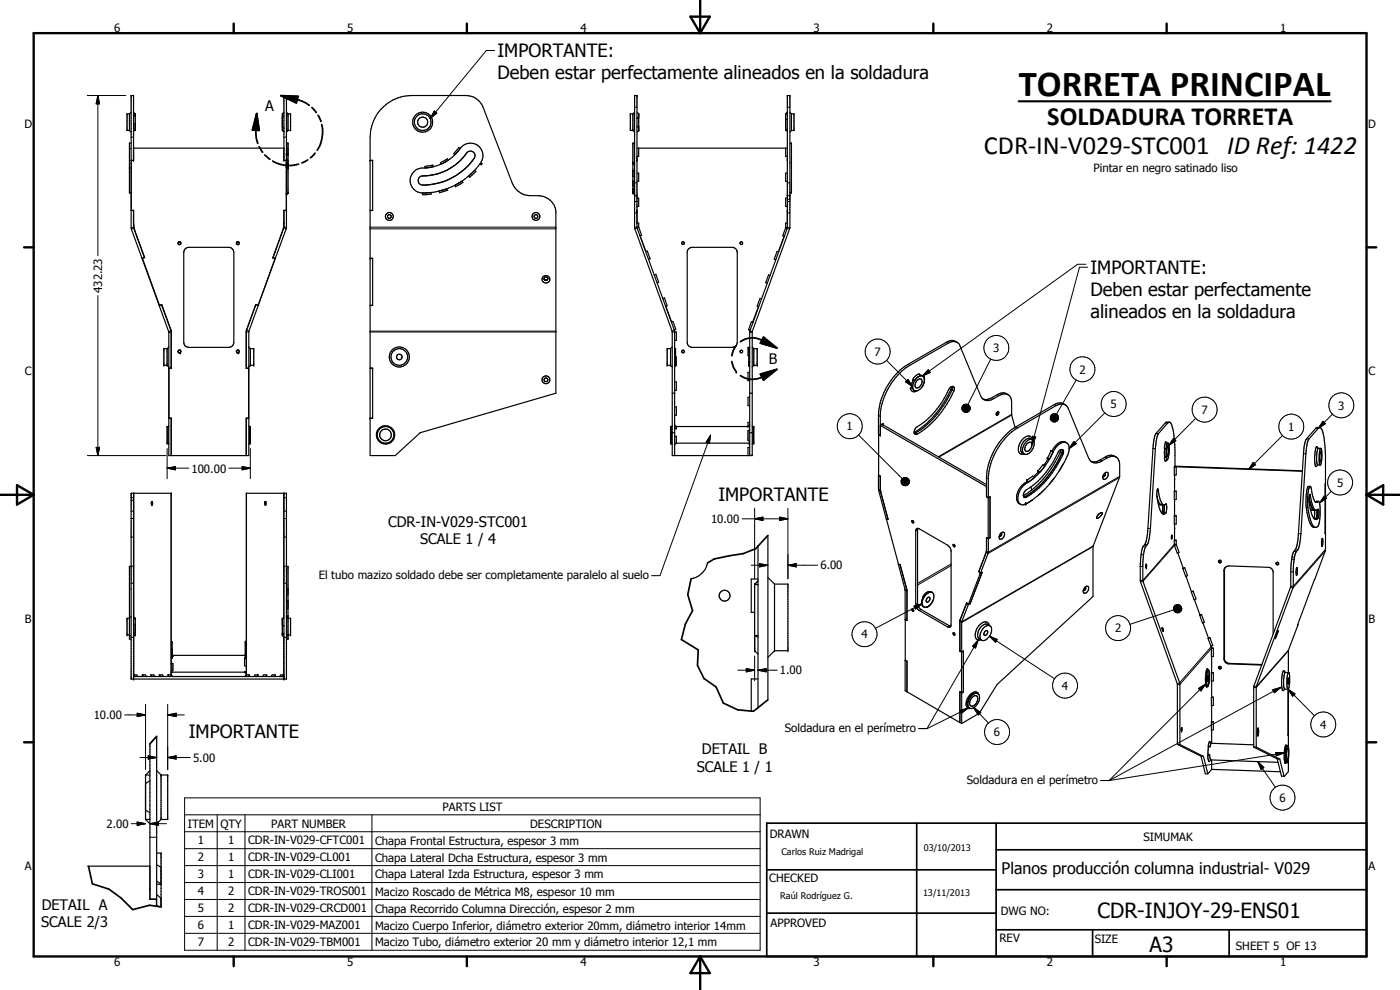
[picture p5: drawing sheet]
<svg xmlns="http://www.w3.org/2000/svg" width="420mm" height="297mm" viewBox="0 0 420 297" stroke-linecap="round" stroke-linejoin="round" font-family="sans-serif">
<defs><g id="words">
<text font-size="11" x="305.7" y="28.9">TORRETA PRINCIPAL</text>
<g font-size="7.9">
<text x="314.3" y="37.4">SOLDADURA TORRETA</text>
<text x="295.3" y="46.4">CDR-IN-V029-STC001 ID Ref: 1422</text>
</g>
<g font-size="6.3">
<text x="329.4" y="275.4">CDR-INJOY-29-ENS01</text>
<text x="345" y="285.6">A3</text>
</g>
<g font-size="5.5">
<text x="149.3" y="17.2">IMPORTANTE:</text>
<text x="149.3" y="23.8">Deben estar perfectamente alineados en la soldadura</text>
<text x="327.3" y="82.2">IMPORTANTE:</text>
<text x="327.3" y="88.8">Deben estar perfectamente</text>
<text x="327.3" y="95.4">alineados en la soldadura</text>
<text x="215.6" y="150.3">IMPORTANTE</text>
<text x="56.6" y="221.3">IMPORTANTE</text>
</g>
<text font-size="4.8" x="300.6" y="262.1">Planos producción columna industrial- V029</text>
<g font-size="4.4">
<text x="79.5" y="33.2">A</text>
<text x="230.7" y="109.2">B</text>
<text x="116.4" y="158">CDR-IN-V029-STC001</text>
<text x="126.1" y="163.2">SCALE 1 / 4</text>
<text x="210.6" y="226.4">DETAIL B</text>
<text x="209.1" y="231.6">SCALE 1 / 1</text>
<text x="12.5" y="273">DETAIL A</text>
<text x="12.3" y="278.2">SCALE 2/3</text>
</g>
<g font-size="3.4">
<text x="34.2" y="9.6">6</text>
<text x="104.2" y="9.6">5</text>
<text x="174.2" y="9.6">4</text>
<text x="244.2" y="9.6">3</text>
<text x="314.2" y="9.6">2</text>
<text x="384.2" y="9.6">1</text>
<text x="7.4" y="38.4">D</text>
<text x="410.6" y="38.4">D</text>
<text x="328.2" y="51.6">Pintar en negro satinado liso</text>
<text x="30.6" y="87.9" transform="rotate(-90 30.6 87.9)">432.23</text>
<text x="262.5" y="106.8">7</text>
<text x="298.1" y="105.7">3</text>
<text x="7.5" y="112.6">C</text>
<text x="323.9" y="112.1">2</text>
<text x="410.7" y="112.6">C</text>
<text x="333.3" y="122.5">5</text>
<text x="360.6" y="124.2">7</text>
<text x="401.6" y="122.9">3</text>
<text x="254.1" y="129.2">1</text>
<text x="386.6" y="129.3">1</text>
<text x="57.5" y="141.8">100.00</text>
<text x="401.3" y="146">5</text>
<text x="213.4" y="156.9">10.00</text>
<text x="95.7" y="173.7">El tubo mazizo soldado debe ser completamente paralelo al suelo</text>
<text x="246.2" y="170.9">6.00</text>
<text x="7.5" y="186.9">B</text>
<text x="258.5" y="191.6">4</text>
<text x="334.6" y="189.7">2</text>
<text x="410.7" y="186.9">B</text>
<text x="234" y="202.4">1.00</text>
<text x="318.7" y="207">4</text>
<text x="28.1" y="215.8">10.00</text>
<text x="235.5" y="219.7">Soldadura en el perímetro</text>
<text x="298.3" y="220.9">6</text>
<text x="396.2" y="218.6">4</text>
<text x="57.9" y="228.5">5.00</text>
<text x="290.2" y="235.2">Soldadura en el perímetro</text>
<text x="132.8" y="243.2">PARTS LIST</text>
<text x="384" y="240.6">6</text>
<text x="32" y="248.4">2.00</text>
<text x="56.4" y="248.3">ITEM</text>
<text x="66.2" y="248.3">QTY</text>
<text x="81.4" y="248.3">PART NUMBER</text>
<text x="159.1" y="248.3">DESCRIPTION</text>
<text x="231" y="251.4">DRAWN</text>
<text x="59.4" y="253.4">1</text>
<text x="68.4" y="253.4">1</text>
<text x="74.5" y="253.4">CDR-IN-V029-CFTC001</text>
<text x="112.6" y="253.4">Chapa Frontal Estructura, espesor 3 mm</text>
<text x="343.1" y="252.3">SIMUMAK</text>
<text x="7.4" y="261.1">A</text>
<text x="59.4" y="258.4">2</text>
<text x="59.4" y="263.5">3</text>
<text x="68.4" y="258.4">1</text>
<text x="68.4" y="263.5">1</text>
<text x="74.5" y="258.4">CDR-IN-V029-CL001</text>
<text x="74.5" y="263.5">CDR-IN-V029-CLI001</text>
<text x="112.6" y="258.5">Chapa Lateral Dcha Estructura, espesor 3 mm</text>
<text x="112.6" y="263.6">Chapa Lateral Izda Estructura, espesor 3 mm</text>
<text x="410.7" y="261.1">A</text>
<text x="59.4" y="268.6">4</text>
<text x="68.4" y="268.6">2</text>
<text x="74.5" y="268.6">CDR-IN-V029-TROS001</text>
<text x="112.6" y="268.7">Macizo Roscado de Métrica M8, espesor 10 mm</text>
<text x="230.9" y="264.5">CHECKED</text>
<text x="59.4" y="273.7">5</text>
<text x="68.4" y="273.7">2</text>
<text x="74.5" y="273.7">CDR-IN-V029-CRCD001</text>
<text x="112.6" y="273.8">Chapa Recorrido Columna Dirección, espesor 2 mm</text>
<text x="300.3" y="274.4">DWG NO:</text>
<text x="59.4" y="278.8">6</text>
<text x="68.4" y="278.8">1</text>
<text x="74.5" y="278.8">CDR-IN-V029-MAZ001</text>
<text x="112.6" y="278.9">Macizo Cuerpo Inferior, diámetro exterior 20mm, diámetro interior 14mm</text>
<text x="231.3" y="278.2">APPROVED</text>
<text x="59.4" y="283.8">7</text>
<text x="68.4" y="283.8">2</text>
<text x="74.5" y="283.8">CDR-IN-V029-TBM001</text>
<text x="112.6" y="284">Macizo Tubo, diámetro exterior 20 mm y diámetro interior 12,1 mm</text>
<text x="300" y="282.6">REV</text>
<text x="328.5" y="283">SIZE</text>
<text x="370.9" y="285.1">SHEET 5 OF 13</text>
<text x="34.2" y="289.9">6</text>
<text x="104.2" y="289.9">5</text>
<text x="174.2" y="289.9">4</text>
<text x="244.2" y="289.9">3</text>
<text x="314.2" y="289.9">2</text>
<text x="384.2" y="289.9">1</text>
</g>
<g font-size="2.7">
<text x="234.5" y="256.6">Carlos Ruiz Madrigal</text>
<text x="277.2" y="255.3">03/10/2013</text>
<text x="234.1" y="269.7">Raúl Rodríguez G.</text>
<text x="277" y="268.7">13/11/2013</text>
</g>
</g></defs>
<g fill="none" stroke="#000" stroke-width=".35">
<path d="M38.9 34.2v5M38.9 34.2h-.8v5h.8M38.9 39.2l.5 .5M39.4 33.7l-.5 .5M40.1 33.7l.5 .5v5h-.2M40.1 37.1h.5l-.5 .1M40.1 34.5l.5 .3h-.5M40.6 39l-.5 .4M84.7 34.2h.5M84.7 39.2h.5M84.7 34.2v5M84.7 38.1l.5 .3"/>
<path d="M84.7 39.2l.5 .5M85.2 33.7l-.5 .5M85.2 34.8l-.5 .3M86 33.7l.4 .5M86.4 34.2v5M86.4 34.2h.8v5h-.8M86.4 39.2l-.4 .5M114.5 32.6a12.7 12.7 0 0 1 9.1-3.9h16.3a5.6 5.6 0 0 1 5.1 3.5l8.7 22.7a6 6 0 0 0 5.6 3.8h2.2a5.3 5.3 0 0 1 5.3 4.6v54.7l-40.7 11.8-7.5 6.9h-7.5v-95.6a13 13 0 0 1 3.4-8.5zM189.9 34.2h-.7v5h.7M189.9 34.2v5M189.9 39.2l.5 .5M190.4 33.7l-.5 .5"/>
<path d="M191.2 33.7l.5 .5v5l-.5 .5M191.2 35.3l.5 .2h-.5M191.2 37.9h.5l-.5 .2M235.8 34.2v5h.5M235.8 38.7l.5 .4M236 39.2l.3 .2M236.3 35.7l-.5 .2M236.3 33.7l-.5 .5h.5M237.1 33.7l.4 .5M237.5 34.2h.8v5h-.8M237.5 34.2v5M237.5 39.2l-.4 .5"/>
<path d="M39.4 48.1h.7v-19.4h-.7v39.6l3.2 9.2M39.4 42.9h-.5v15h.5M40.1 44.4h45.1M85.9 48.1v15h-.7v5.3M86 48.1h-.8v-19.4h.8v39.5l-3.4 9.3M86 42.9h.4v15M86 57.9h.4M86 49.9l.4 .5h-.4M86 49.5l.4 .5M86 46.1l.4 .3h-.4M86 44.2l.4 .3M86 48.8l.4 .4h-.4"/>
<path d="M86 47.6l.4 .4M86.4 57.9l-.4 .5M111.1 48.1h.7v15.1h-.7M125.8 53.3l.5-.4a16.6 16.6 0 0 0 13.9-7.2 1.39 1.39 0 0 1 1.9 0 1.39 1.39 0 0 1 .2 1.8 18.5 18.5 0 0 1-16 7.9 1.39 1.39 0 0 1-.5-2.1zM126.8 57.9l2.6-.1v.5l-2.6 .1zM127.5 49.9l2.4-.4 .1 .5-2.5 .4zM131.8 57.3l2.4-.7 .2 .5-2.5 .7zM132.2 48.8l2.1-1.2 .3 .4-2.2 1.2zM136.5 55.6l2.1-1.2 .3 .3-2.2 1.3zM137.1 45.8a13.9 13.9 0 0 1-10.7 4.6 3.8 3.8 0 0 0-3.3 4 3.8 3.8 0 0 0 3.7 3.5M137.6 45.3l.5-.8-.4-.3-1.5 1.9 .3 .3M137.6 45.2a3.8 3.8 0 0 1 4.5-2.2 3.8 3.8 0 0 1 2.8 4.1l-.6 1.8"/>
<path d="M137.6 45.2l-.6 .7M138.6 54.4a21.7 21.7 0 0 1-11.8 3.5M139.5 46.7l-.7 .7M140.1 45.9l-.6 .8M140.6 52.8l1.8-1.7 .4 .3-1.8 1.8zM144.3 48.9l-2.2 2.6-3.5 2.9M144.3 48.9l.4 .2-.3 .3-.4-.2zM189.9 49.2l.5 .2M189.9 55.6l.5 .4M189.9 57.3l.5 .5M189.9 52.8l.5 .4M190.4 57.8h-.5l.5 .5"/>
<path d="M190.4 42.9h-.5v15l.5 .5M190.4 58.7h.8M190.4 48.9h-.5l.5 .2M190.4 54.4h-.5l.5 .3M190.4 56.6h-.5l.5 .5M190.4 51.1h-.5l.5 .3M191.2 44.4h45.1M191.2 51.9h.5v2.5h-.5M191.2 59.4h.5v2.5h-.5M191.7 44.4v2.5h-.5M235.8 44.4v2.5h.5M236.3 58.7h.8"/>
<path d="M236.3 51.9h-.5v2.5h.5M236.3 59.4h-.5v2.5h.5M237.1 42.9h.4v15h-.4M39.4 63.2h.7M39.4 63.1h.7v5.2M40.1 66.8l.4 2.6 2.9 7.9-.7 .2 5.2 14.1 .6-.2 2.9 7.8v11.3h-.7v15M40.1 68.3l.1 .2M40.1 68.3h.1M40.1 66.9h.1M40.2 68.5l3.1 8.8M40.3 68.5h-.1M41.1 70.9h-.1"/>
<path d="M42.6 77.5l8.1 22.2v37h24v-37.2l2.8-7.8M42.7 75.6h.1M43.3 77.3h.1M43.3 77.3l-.7 .2M55.6 74.7l1.1-.5h12l.8 .3 .4 .4 .3 .8v27a1.52 1.52 0 0 1-1.5 1.5h-12a1.45 1.45 0 0 1-1.6-1.5v-27zM81.9 77.3l.7 .2M82.6 77.5l-5.1 14.2M84.3 70.7h.1M85 68.4h.2M85.1 68.2l-3.2 9.1M85.1 68.2h.1M85.2 68.4l-3.3 8.9"/>
<path d="M85.2 63.2h.8M85.2 66.8l-.1 1.4M111.1 63.1h.7M111.1 77.5h.7v14.2h-.7M191.2 68.2v-39.5h-.8v39.7l11.3 31.2v37.1h24.1v-37.2l11.3-31.2v-39.6h-.8v39.8M191.2 66.9h.5v1.3h-.5M191.2 68.2v.2M191.2 68.4l11.3 31M191.2 68.4l.5-.2 .9 2.4-.5 .1 1.7 4.7 .5-.1 .8 2.3-.5 .2M191.3 68.2v.2M206.7 74.7l1-.5h12a1.6 1.6 0 0 1 1.6 1.5v27a1.52 1.52 0 0 1-1.6 1.5h-12l-.8-.2-.6-.7-.1-27.6zM233.7 75.6l-.5-.2-.8 2.4 .4 .1"/>
<path d="M235.3 70.9l-1.7 4.7M236.2 68.3l-.1 .2M236.3 68.5l-11.3 31M236.3 68.5l-.5-.1-.9 2.3 .5 .2M236.3 66.9h-.5v1.4h.5M48.5 91.4l2.9 8.1M48.5 91.4h.1M48.5 91.4l-.7 .3M48.8 92h-.1M50.5 96.7h-.1M51.3 99.1h.1M74 99.1l-.1 .5"/>
<path d="M74 98.9h.1M74.9 96.6h.1M76.6 91.9h.1M76.8 91.4h.1M76.8 91.4l.7 .3M76.8 91.4l-2.9 7.8v11.3h.7M76.8 91.4l.7 .2M111.1 91.6h.7M163.5 84l.1 .1M164.2 84a.54 .54 0 0 0 0-.8 .54 .54 0 0 0-.8 .1 .54 .54 0 0 0 .2 .8M164.2 84l-.6 .1M196.4 82.5l.4-.2 .9 2.4-.5 .1"/>
<path d="M198.9 89.5l.5-.1 .8 2.3-.4 .2M199.8 91.9l1.7 4.7M201.5 96.6l.5-.2 .8 2.4-.4 .1 .1 37.8M202.5 99.6h.5v2.5h-.5M226 96.7l-.5-.1-.8 2.3 .4 .2-.1 37.6M227.6 92l-1.7 4.7M228.5 89.7l-.4-.2-.9 2.4 .5 .1M231.1 82.6l-.4-.1-.9 2.3 .5 .2M50.2 104.6v5M50.2 104.6h-1v5h1M50.2 109.6l.5 .5M50.7 110.4h.7"/>
<path d="M50.7 104.1l-.5 .5M73.9 110.4h.8M74.7 104.1l.4 .5M75.1 104.6v5M75.1 104.6h1v5h-1M75.1 109.6l-.4 .5M111.1 110.4h.7v15.1h-.7M111.1 110.5h.7M201.2 104.6h-1v5h1M201.2 104.6v5M201.2 109.6l.5 .5M201.7 118h.8"/>
<path d="M201.7 104.1l-.5 .5M202.5 104.4l.2 .2v5M202.5 114.6h.5v2.5h-.5M202.7 107.1h.3v2.5h-.3M202.7 109.6l-.2 .3M225 104.2h-.5v2.5h.2M225 118h.8M225 104.6h-.3l.3-.2-.3 .2v5l.3 .3M225 108.5h-.3l.3 .1M225 111.7h-.5v2.5h.5M225 119.2h-.5v2.5h.5M225.8 104.1l.4 .5"/>
<path d="M226.2 104.6h1v5h-1M226.2 104.6v5M226.2 109.6l-.4 .5M273.2 116.5a1.09 1.09 0 0 0 .6 .9 1.09 1.09 0 0 0 1.2-.1M273.6 116.2l.3 .2M273.6 116.2l-.4 .3M273.9 113.9l.6 .3M273.9 113.9l.2 .1M273.9 116.4l-.7 .1M273.9 116.4l.1 .2M274 116.6l.4 .6M274.1 114l-.5 1.3v.9"/>
<path d="M274.1 114l.4 .2M274.4 117.2l.2 .1M274.6 117.3h.3M274.6 114l-.1 .2M275.5 113.9a.7 .7 0 0 1 .9-.2 .7 .7 0 0 1 .3 .9 1.63 1.63 0 0 1-1.8 1.7 1.8 1.8 0 0 1 .6-2.4zM275.9 112.9a3.7 3.7 0 0 0-1.9 3.7M275.9 112.9l-1 .8M276 112.6l.9 .3M276.1 112.8a1.01 1.01 0 0 1 1.3 1.2M276.1 112.8l-.2 .1M276.1 112.8l-.3-.7-1 .7-.9 1.1M276.6 112.6l.1 .1"/>
<path d="M276.8 115.9a2.22 2.22 0 0 1-2.4 1.3M276.9 115.8l-.2 .3M277.3 112.9l.1 1.3M277.3 112.9l.1 .8M277.3 112.9l-.2 .2M277.4 114.2l-.6 1.7M277.4 114.2l-.2 1M285.5 116h.6a.94 .94 0 0 1 .1 1.3 26.7 26.7 0 0 1-11.3 13.1l-.5-.4M285.5 116l-.6 .5a26.4 26.4 0 0 1-10.2 12l-.3 1.3M285.5 116a26.9 26.9 0 0 1-11.1 13.8M285.8 116l-.1 1.1a32.9 32.9 0 0 1-6.5 9.4 17.2 17.2 0 0 1-4.8 3.5M287.3 102.7a2.58 2.58 0 0 0-3.3 0l-11.5 6.6a19.4 19.4 0 0 0-8.9 15.3v22.2l2.4 8.9"/>
<path d="M287.3 102.7l-1.3-.2-1.1 .3-11.9 6.8a19.7 19.7 0 0 0-8.8 14.6v6.4l-.6-.3M287.3 102.7l.7 .8 6.3 15.2a2.49 2.49 0 0 0 4 .9l1.5-.9a2.29 2.29 0 0 1 2.6-.3 2.29 2.29 0 0 1 1.2 2.3v3.8l1 3.7M302.5 118.4a2.6 2.6 0 0 0-3.2 0l-2.8 1.4-1.5-.1M50.4 128h-.2v5h.2M50.4 128v5M50.4 133l.3 .2M50.7 125.5h.7v11.2M50.7 127.8l-.3 .2M74.7 125.5h-.8v11.2M74.7 127.8l.2 .2M74.9 128h.2v5h-.2M74.9 128v5"/>
<path d="M74.9 133l-.2 .2M201.5 128h-.3v5h.3M201.5 128v5M201.5 133l.2 .2M201.7 129.8h.8M201.7 127.8l-.2 .2M202.5 122.1h.5v2.5h-.5M202.5 128.3l.5 .4M202.5 128.7h.5M202.5 130.9h.5M202.5 127.5l.5 .5M203 133h22"/>
<path d="M203 128h22M203 128v.7M203 130.9v2.1M203 130.9l-.5 .1M203 133l-.5 .5M224.5 133l.5 .4M225 129.8h.8M225 136.6h.8M225 126.7h-.5v1.3l.5-.5M225 128.9l-.5 .3v3l.5 .3M225 134.2h-.5v2.5M225.8 127.8l.2 .2"/>
<path d="M226 128h.2v5h-.2M226 128v5M226 133l-.2 .2M264.7 127.3l-.5 .3 31.9 18.4M264.7 127.3l31.4 18.1M264.7 127.3l.4-.2v.4zM274.4 129.8v.2M299.6 123.6a.7 .7 0 0 1-.6 .9M299.6 123.6a.58 .58 0 0 1 0 .6 .58 .58 0 0 1-.6 .3M299.6 123.6a.67 .67 0 0 0-.6 .9M299.6 123.6l-.5 .9M308 132.5a1.33 1.33 0 0 1 2.2-.2 3.2 3.2 0 0 1-2.6 4 2.06 2.06 0 0 1-.1-3.2z"/>
<path d="M308.3 133.1a.81 .81 0 0 1 1.2-.3 .81 .81 0 0 1 .1 1.2 1.39 1.39 0 0 1-1.9 1.2l-.1-.8zM309.8 131.9a1.43 1.43 0 0 0-1.2-1.1 1.43 1.43 0 0 0-1.4 .7 3.8 3.8 0 0 0-1.2 4.4l.6 .4 .7-.1M309.9 131.9a1.88 1.88 0 0 0-3 1 2.39 2.39 0 0 0 0 3l.5 .3M314.3 137.5l.6 .3M314.3 137.5l.3 .1M314.6 137.6l-1.4 2.1M314.6 137.6l.3 .2M315.4 135.3l.6 .3M315.4 135.3l.3 .1M315.4 135.3l-1.1 2.2M315.7 135.4l.3 .2M316 135.6a3.9 3.9 0 0 1 3.9-2.8 2.46 2.46 0 0 1 .8 3l-.3 .8"/>
<path d="M316 135.6l-1.1 2.3-1.5 2.2M316 135.6l-1.1 2.2M318.3 134.9a16.1 16.1 0 0 1-3.3 6.4 24.8 24.8 0 0 1-7.9 7.4M318.3 134.9l-.6 .5a26.2 26.2 0 0 1-8.3 10.6M318.3 134.9h.5l.4 .4a15.4 15.4 0 0 1-3.3 6.5 22.7 22.7 0 0 1-8.2 7.5l-.5-.2M318.7 134.9l.1 .5M318.8 135.8a26.2 26.2 0 0 1-11.6 13.3M318.8 135.6v.2M318.8 135.4v.4M318.8 135.4v.2M319.1 139.2l-.8 1.4M319.7 121.5a2.83 2.83 0 0 0-3.3-.1l-11.5 6.7a19.4 19.4 0 0 0-8.8 15.3v5.7l.5 .3"/>
<path d="M319.7 121.5l-1.2-.3-1.6 .5-11.4 6.7a19.6 19.6 0 0 0-8.9 14.6v22.7l-2.4 6.3M319.7 121.5l.9 1 6.1 15a2.49 2.49 0 0 0 4 .8l1.5-.9a2.3 2.3 0 0 1 2.6-.3 2.3 2.3 0 0 1 1.2 2.3l-.1 3.9-7.9 20.6v15.1l-28.8 26.4-5.3 8.6-5.3 3.1M320.1 132.8a2.06 2.06 0 0 0-2.8 .4l-1.6 2.2M320.4 136.6l-2.1 4M320.4 136.6l-.2 .3M335 137.2a2.58 2.58 0 0 0-3.3-.1l-2.4 1.3-.8 .2-1.1-.2M349.5 137.4l.3 1M349.5 134.6l.5 .1M349.5 134.6v.1M349.5 134.7v2.4M349.5 134.7h.5M349.9 138.3l-.1 .1"/>
<path d="M350 137.1l-.5 .3M350 134.7l.1 2.7M350 137.1l.2 .8M350 137.1l-.5-.1v.4M350.1 134.1l.2-1.1-.5-.5-.3 2.1M350.1 137.5l.2 .4M350.2 137.9h.2M350.3 137.9h.1M350.3 132.9h.2M350.3 136.9h.1M350.4 137.9l-.5 .4M350.4 133.9l-.3 1.6 .2 1.4"/>
<path d="M350.4 133.9h.1M350.4 133l-.4 1.7M350.5 133.9l.2 1.4-.4 1.6M350.5 132.9l.3 1.6M350.5 132.9l-.1 .1M350.8 135.9l-.4 2M350.8 135.4v1M350.8 134.4v.4M350.8 135v.6M350.8 134.7v.5M350.9 126.7l-.4 .2-2.9 3.2-.4 1.2-.5 3.3-1.7 26.7a5.6 5.6 0 0 1-1.4 3.2l-.6 4.4v5.4l11 30.6 .1 18.5M350.9 126.7h-1l-3 3.4a11.1 11.1 0 0 0-.9 4.5l-1.5 24.5a7.8 7.8 0 0 1-1.7 5.3l-.5 3.4v6.8l11 30.6v18.2"/>
<path d="M350.9 126.7a5.1 5.1 0 0 1 1.4 4l.3 2.8v6.4M395.4 139.4v.1M395.4 139.5h.8M395.7 134.5l-.5-.5a9.4 9.4 0 0 0-.5 5.7l.3 .3 .5-.5M396.1 128.3a3.3 3.3 0 0 1 1.2 2.8l.5 5.6v28.4l-8.4 22.5 .1-.1M396.1 128.3l-3.3 3.4-.6 1.6-2.1 29.6a4.7 4.7 0 0 1-1.3 3.1l-.6 3.5-.1 6.6-11.1 29.9v18.2M396.1 128.3l-1.1 .1-2.9 3.3-.7 2-2 29.2a5.4 5.4 0 0 1-1.3 3l-.7 4.1v6l-11.1 29.8-.1 18.4M396.3 135.6l.2 .3 .1 1.3-.4 1.4-.2-1.4zM396.3 135.6h.1M396.4 134.5l-.5 2.3v1.8l.3 .9M396.4 134.5h-.8l-.3 1-.2 2.5 .3 1.4M396.4 134.5a7.9 7.9 0 0 1-.2 5"/>
<path d="M40.1 148v55.8M45.5 150.5l.3 .3v.7l-.3 .1M45.5 150.5v1.1M79.7 150.5v1.1M79.7 150.5l-.3 .3 .3 .8M79.7 150.5h.1M85.2 148v55.8M264.2 142.9l-.6-.3 .6 .3v4.4l2.3 8.4M264.2 146.5l2.3 9.3M266 155.7h.5M266 155.7l3.7 13.6M266 155.7h.1"/>
<path d="M266.5 155.7h.1M273.7 156.2l.3 .1 .2 .5h-.4zM275 158.7l.3-.2 .6 .2 8.5 4.9a2.3 2.3 0 0 1 1 1.8v22.1a.66 .66 0 0 1-.3 .6 .66 .66 0 0 1-.7 0l-8.7-5.1-.8-1.1-.1-22.6zM275.5 158.5l-.1 23.1 .8 1.2 9.1 5.1M296.1 149l.5 .4M296.6 149.4h.1M296.6 149.4l.5-.4v12.3M300.4 160a.57 .57 0 0 1 .1 .7 .57 .57 0 0 1-.6 .3l.6-.5v-.5M307.1 148.7l.1 .4M308.1 151.1l-.3 .2M308.2 144.1l1.7-1.3 .4 .6-1.7 1.3M308.2 144.1l.4 .6"/>
<path d="M308.2 144.1l.1 .4M308.3 144.5a5.1 5.1 0 0 0-2.8 6.2l.7 .6M308.3 144.5l.3 .2M308.7 144.6a5.1 5.1 0 0 0-2.9 6.4l1 .5 1.3-.4M309.4 146.1l.2 .9M309.4 146l-.6 .5a2.44 2.44 0 0 0-1.7 2.2M309.9 150l-1.8 1.1M311.5 141.3l1.5-1.9 .6 .5-1.3 1.5M311.5 141.3l.5 .5-.4-.2M311.5 141.3l.1 .3M311.6 141.6l-1.5 1.5M313 140.5l-1.9 2.2-1.8 1.5"/>
<path d="M313.3 147.1l-2.8 2.4-2.4 1.6M315.8 144.3l-3.7 3.9M316.4 143.4l-1.5 1.9M318.3 140.6l-1.9 2.8M318.3 140.6l-.5 .8M329.5 154.6l.1-.2a.7 .7 0 0 1 1.2-.3l-.6 .8a.83 .83 0 0 1-1.1 .5zM329.8 154.2l-.3 .4M331 142.9v.1M331.4 142.1a.62 .62 0 0 1 .6-.4 .62 .62 0 0 1 .6 .4 1.21 1.21 0 0 1-.3 1.3 1.21 1.21 0 0 1-1.3 .2v-.8zM331.6 142a.6 .6 0 0 1 0 .7 .6 .6 0 0 1-.6 .3l.5-.3zM347.2 148.8v.3a8.3 8.3 0 0 0 1.8 5.1 .96 .96 0 0 0 1.1-1.2l-.1-1.8M347.5 146.7h-.1a4.8 4.8 0 0 0 .9 4.7l.3 .1"/>
<path d="M347.5 146.7v.1M347.5 146.8l.1 .3a7.3 7.3 0 0 0 1.5 4.3l.1 .1M347.6 151.2l1 .3M348.9 151.5v1.5l-.3 .9M349.2 153.8l-.3 .3M349.2 153.8h.1M349.4 151.5l-.2 2.3M349.9 151.2l-.3 .3h-1M349.9 151.2h.1M352.5 142.6v4.8M352.5 149.9v4.8M352.5 157.3v4.8"/>
<path d="M352.5 140l.1-.1 38.3 1.4M352.5 140l38.4 1.4M352.5 147.4h.5M352.5 147.4l-.1 .1M352.5 140l.5 .1M352.5 140l-.1 .1M352.5 154.7h.5M352.5 154.7l-.1 .2M353 140.1v2.4l-.6 .1v-2.5M353 147.4v2.5h-.6v-2.4M353 154.7v2.5l-.6 .1v-2.4M353 147.4l-.6 .1"/>
<path d="M353 140.1h-.6M353 154.7l-.6 .2M392.9 149.3a5.1 5.1 0 0 0 1.5 3.8h.1M393.2 145.9a1.02 1.02 0 0 0-1 1.3l-.2 4.4 .7 3.9a3.2 3.2 0 0 0 1.6 2.7 1.54 1.54 0 0 0 1.7-1.9l.2-1.7-.2-3.6-.3-.6h-.6l-.3 .3M393.2 145.9l-.1 .1a16 16 0 0 0 .4 10.7l.5 1 .8 .5M393.2 145.9l.4 .8a8.5 8.5 0 0 0 1.2 4M393.3 152.8l.3 .3h.9M394.5 153.1l.5 .1M394.5 153.1v2l-.2 .4M394.7 153.1h-.2M394.7 153a10.2 10.2 0 0 1-1.6-4.7 10.7 10.7 0 0 0 1.2 7.2l.4 .3M394.7 153l.3 .1"/>
<path d="M395.2 153.1h-.2M395.2 153.1l.5-.3 .1 1.5a1.1 1.1 0 0 1-1.1 1.5M395.3 153.1l-.1 2.2-.5 .5M395.6 150.4l-.3 .3h-.5M397.8 145.1l-.1 14.9 .1-.1M397.8 159.8l-.1 .1M39.4 169.9h-.5v21.9h.5M86 169.9h.4v21.9h-.4M86 176.7h.4l-.4 .5M86.4 178.4l-.4 .3M212.3 168.9a6 6 0 0 1-4.8 4.7M227.5 163.9v48.4"/>
<path d="M227.5 174.3l-1 1v19.9l1 1.1M227.5 174.4l-1 1h1M227.5 173.7h-2v10h1M230.5 160.7v49.3M230.5 173.3l1.9 2M232.4 175.3h4.1v19.9h-4.1M232.4 175.3v19.9M269.6 169.3l2 7.7v30.3l.6 .3M269.6 169.3l.5 .1M269.7 169.3l.5 .1 2 7.6v9.1l-.5-.3M269.7 169.3h-.1M270.1 169.4l2.1 8"/>
<path d="M270.1 169.4h.1M277 179.3a1.95 1.95 0 0 0 .2 2.8M277.4 179a2.36 2.36 0 0 0-.1 3.1M277.6 178.7a1.55 1.55 0 0 1 2.4-.7 3.2 3.2 0 0 1-1.5 4M277.8 178l.8-.5 .2 .3-1 .7-.6 .9-.3-.2zM278.2 179.5l.5-.3 .4 .3-.1 .5-.8 .7-.3-.2zM278.7 177.6l1 .1M279.5 177.6l.3 .2M286 163.4a.33 .33 0 0 1 .5 .2 .33 .33 0 0 1-.2 .4zM293.7 171.5l.5 .5-3.6 9.4M293.8 171.4l-.1 .1M294.2 172l.6-.3-3.6 9.4"/>
<path d="M294.7 171.7l-3.6 9.4M296.1 161.3l.5 .3 .5-.3M296.1 161.3v4.3l-2.3 5.9 .4 .5M296.1 164.8l-.2 1-2.2 5.7M296.1 161.3h.1M297.1 161.3h.1M300.3 160.1l.9-.4a1.29 1.29 0 0 1 .1 1.4 1.29 1.29 0 0 1-1.3 .6 1.48 1.48 0 0 1 .3-1.6zM325.1 177.1l.1 .1M325.7 176.2a.57 .57 0 0 1 .1 .6 .57 .57 0 0 1-.6 .4M325.7 176.2a.73 .73 0 0 1-.5 1M325.7 176.1l.7-.2a1.18 1.18 0 0 1 .1 1.4 1.18 1.18 0 0 1-1.3 .5v-.8zM343.9 170.1v.2"/>
<path d="M343.9 169.6v.2M344 169.3h.1M344 169.3v1.1zM351.6 161.7h.1M351.6 160.7v1M351.6 161.2v.2M351.7 160.6h.1M351.7 160.6l-.1 .2M351.7 160.6l-.1 1.1M352.4 162.2v1.2l.6-.1M352.5 162.1h.5M352.5 162.1l-.1 .1"/>
<path d="M352.6 163.4l.1 .1M353 163.4l.9 2.3-.6 .3-.8-2.4M353 163.4l-.5 .2M353 162.1l-.6 .1M353 162.1v1.2M353.5 165.9l1.6 4.6M355.1 170.5l-.1 .1M355.5 170.3l.9 2.4-.6 .3-.8-2.4M355.5 170.3l-.5 .3M355.5 170.3l-.4 .2M355.9 172.9l1.7 4.6M357.6 177.5l-.1 .1"/>
<path d="M358.1 177.4l.8 2.3-.6 .3-.8-2.4M358.1 177.4l-.6 .2M358.1 177.4l-.5 .1M358.5 179.9l1.6 4.6M365.9 168.1l.1 .6h.5M365.9 168.1l-.2 .2 .1 .4 .3 .2 .3-.2M365.9 168.1l.5 .2v.4M367.5 170.6l.1 27.5 .5 .7 .9 .3 9.7 .3M367.6 170.4l.6-.5 .6-.1 11.8 .4 1.1 .5 .4 .7v18.8M367.7 170.2l-.4 1 .1 27 .4 .6 .7 .4 10.2 .4M383.1 168.8v.4l.6 .1M389.1 170.3l.3 .6-.3 1.7-.2-.7z"/>
<path d="M396.8 161.5l.2 1-.2 1.4-.2-1.5zM396.8 163.8v.1M39.4 185l-.5 .5h-.8v5h.8l.5 .5M40.1 185l.5 .5v5h-.5M40.1 185.2l.5 .4h-.5M40.1 187.2l.5 .2M40.5 190.5l-.4 .5M40.6 189.7l-.5 .3M51.4 192.5h.2v5h-.2M51.4 194.6l.2 .1M51.4 199.1h.5v2.1l-.5 .4M51.6 196.9l-.2 .2"/>
<path d="M51.6 196.8l.3 .2M51.6 197h.3M51.6 196.4l.3 .2M51.9 196.6h21.7M51.9 196.6v.4M73.6 197.3l-.2 .1v2.4l.5 .1M73.6 196.5l-.2 .1M73.9 192.3l-.3 .2v5l.3 .3M85 185.5h-.3v5l.5 .5M85.2 185.3l-.5 .5M85.2 187.7l-.5 .1h.5M85.2 190h-.5l.5 .4"/>
<path d="M86 185l.4 .5h.8v5h-.8l-.4 .5M86 184.8h.4l-.4 .2M86 180.3h.4l-.4 .3M86.4 182.5l-.4 .2M227.5 190.7h-1l1 .5M232.4 195.2l-1.9 2.1M271.6 198.1l.6 .3M271.6 198.1h.1M271.6 185.8l.6 .3M271.7 198.1l.5 .3v9.2M273.7 182.8h.3l.2 .6-.4-.1zM273.7 182.8h.1"/>
<path d="M277 181.9l.3 .2M277.3 182.1l.8 .1M278 182.2h-.2M278.2 182.1l-.2 .1M278.3 182.1l-.3 .1M278.5 182l-.3 .1M278.5 182l-.4 .2M278.5 182l-.2 .1M279.7 180.8l-.9 1M279.9 180.3l-.2 .4M286.1 189.9h.3l.1 .6-.4-.2zM288.1 195.3l.5 .3"/>
<path d="M288.1 186.1v9.2M288.1 195.3h.1M288.1 186.1h.1M288.6 195.6h.1M288.6 195.6v12.3M288.6 195.6l.5-.3v12.3l-.5 .3M290.6 181.4l-.5-.5-2 5.5M290.6 181.4l-2 5.2v9M290.6 181.4l-.5-.5-2 5.2M291.1 181.1h.1M291.1 181.1l-.5 .3M291.2 181.1l-.6 .3"/>
<path d="M295.2 188.4a1.36 1.36 0 0 1 2.3-.2 3.2 3.2 0 0 1-2.7 4 1.5 1.5 0 0 1-.6-2.2zM295.7 189.4a.5 .5 0 0 1 .8 0 .5 .5 0 0 1-.3 .8 .49 .49 0 0 1-.6 .5 .49 .49 0 0 1-.3-.8zM296.9 187.6a1.35 1.35 0 0 0-1-1 1.35 1.35 0 0 0-1.4 .5 3.6 3.6 0 0 0-1.4 4.7l.7 .3 .6-.2M297.1 187.7l-.7-.3a2.69 2.69 0 0 0-3 2.6l.2 1.4 1 .7M348.8 188.4l.2 1M348.8 188.3h.1M348.8 188.3l.4 1.1-.3-.4zM360.1 184.5v.1M360.6 184.4l.8 2.3-.5 .2-.8-2.3M360.6 184.4l-.5 .2M360.6 184.4l-.5 .1M361 186.9l1.7 4.6"/>
<path d="M362.7 191.5l-.1 .1M363.1 191.3l.9 2.4-.6 .2-.8-2.3M363.1 191.3l-.5 .3M363.1 191.3l-.4 .2M363.5 193.9l.1 .6M363.6 197v4.8M363.6 194.5h.5M363.6 194.5l-.1 .1M364.1 194.5v2.5h-.6v-2.4M364.1 194.5l-.6 .1M365.9 200l.1 .5h.5M365.9 199.9l.4 .1 .1 .5"/>
<path d="M365.9 199.9l-.2 .3 .1 .4 .4 .1 .2-.2M383.6 189.2l-.9 2.2zM389.5 187.5h.1M389.5 187.5l-2.8 7.7v6.6M40.1 203h45.1M40.1 202.5l.5 .5M40.2 202.5h.8l.5 .5M40.2 202.5l.4 .5M40.2 202.5v.1M42.7 202.5h.9l.4 .5M42.7 202.5l.5 .5M42.7 202.5v.5"/>
<path d="M45.3 202.5h.8l.5 .5M45.3 202.5l.5 .5M45.3 202.5v.5M47.8 202.5h.9l.5 .5M47.8 202.5l.5 .5M47.8 202.5v.5M50.4 202.5v.5M50.4 202.5h.9l.4 .5M50.4 202.5l.5 .5M51.4 202.6v-54.6h-12v55.8h46.6v-55.8h-12.1v54.6M51.4 201.7h22M51.4 202.5l.5 .5"/>
<path d="M51.7 201.7l-.3 .2M73.4 201.5v.2M73.4 201.5l.5 .5M73.4 201.5h.5M73.4 201.7l.5 .4M73.9 202.5l-.5 .5M74.9 202.5v.5M74.9 202.5h-.8l-.5 .5M74.9 202.5l-.4 .5M77.5 202.5h-.9l-.5 .5M77.5 202.5l-.5 .5M77.5 202.5v.5"/>
<path d="M80 202.5h-.8l-.5 .5M80 202.5l-.4 .5M80 202.5v.5M82.6 202.5h-.9l-.4 .5M82.6 202.5l-.5 .5M82.6 202.5v.5M85.2 202.5h-.9l-.4 .5M85.2 202.5l-.5 .5 .5-.5M85.2 202.5v.1M227.5 203.7h-2v9.7M272.2 207.6l15.9 9.2M288.1 216.8l.5 .3"/>
<path d="M288.1 207.6l.5 .3M288.6 207.9l-.5-.3v9.2M288.6 207.9v9.2M289.1 207.6l-.5 .3M291.5 208.8a1.46 1.46 0 0 1 2.3-.4 3.3 3.3 0 0 1-2.6 4.2 1.58 1.58 0 0 1-.5-2.5zM291.8 209.2l.4-.3a.82 .82 0 0 1 1.1 0 .82 .82 0 0 1 .1 1.1 1.88 1.88 0 0 1-2.2 1.8 1.95 1.95 0 0 1 .6-2.6zM293.3 208a2.76 2.76 0 0 0-2.9 2.6 1.47 1.47 0 0 0 .6 1.9M293.3 208l.1 .2M293.7 208.4a1.23 1.23 0 0 0-1.1-.9 1.23 1.23 0 0 0-1.1 .7 3.3 3.3 0 0 0-1.1 4.2l.9 .2M354.6 218.4l-.1 .7M354.6 218.3v1.1zM362.1 204.1l.1 1.3 .3 .5"/>
<path d="M362.1 203.5v1.1M362.1 203.1v.7M362.1 204.9l.1 .5M362.3 205.7v.2M362.3 201.5l-.2 1.2M362.3 201.4l-.2 2M362.5 202.6l.2 .5-.2 1.2zM362.5 205.8v.1M362.6 205.7l-.1 .1M362.6 201l.3 .8M362.7 201l-.4-.3a3.7 3.7 0 0 0-.5 2.6l.1 2.4 .2 .5 .4-.3M362.7 201h-.2l-.2 .5"/>
<path d="M362.7 205.3l-.1 .5M362.9 201.8l-.1 3.2M362.9 201.8v.3M362.9 203.9l-.3 1.7M363.6 204.4v4.8M363.6 211.7v4.8M363.6 219.1v3.9M363.6 201.8h.5M363.6 209.2h.5M363.6 209.2l-.1 .1M363.6 201.8l-.1 .1M363.6 216.5h.5"/>
<path d="M363.6 216.5l-.1 .1M364.1 209.2v2.4l-.6 .2v-2.5M364.1 209.2l-.6 .1M364.1 201.8v2.5l-.6 .1v-2.5M364.1 216.5v2.5l-.6 .1v-2.5M364.1 201.8l-.6 .1M364.1 216.5l-.6 .1M377.5 218.5l.2 1.2-.2 1.1-.2-1.2zM385 207.2h.1M385.6 206.8h.9M385.6 206.8l-.5 .4M385.7 201.8l-.5 2.1 .1 2.1 .3 .8"/>
<path d="M385.7 201.8h.1M385.7 201.8h1M385.8 201.8l-.5-.5a.79 .79 0 0 0-.5 1.1l-.2 3.2 .4 1.6M386.5 206.8v13.8l.2-.1M386.6 203.5l.2 .4-.2 1.2zM386.7 206.7v17.6M386.7 203.5h.1M386.7 206.7l-.2 .1M386.7 201.8a7.9 7.9 0 0 0-.2 5M386.7 201.8h.1M386.7 201.8l.3 .6v2.5l-.3 1.8M45 223.2v46.6h1.9v2.1"/>
<path d="M45 232.5h-1.3v13.4M45 234.3l-1.3 .8M45 231.2l-1.3 1.3M47 220.9v51M47 231.2l1.3 1.3M48.3 232.5v13.4M48.3 232.5h2v13.4h-2M353.3 223.4h.8M353.3 223.4l7.2 3.5M354.1 223.4l7.1 3.5M360.5 226.9l1.2 5.3h.8M360.5 226.9h.7"/>
<path d="M361.2 226.9l1.3 5.3M362.5 226.6l.2 1.7 .2 .2 .5-.5M362.5 226.4v.2M362.5 226.4h.5M362.6 223.8l.6 .3M362.6 223.8l.1 .2M362.7 224l-.2 2.4M362.7 224l.5 .1M363 226.4l.3 1.6 20.3 .7M363 226.4l-.5 .2M363.5 223l12.7 .5M363.5 223l-.5-.5-.4 1.3"/>
<path d="M363.5 223l-.3 1.1M363.6 228v2.8M363.6 230.8l-1.1 1.4M363.6 230.8l20.7 .8M376.2 224.2h.8M376.2 224.2l7.1 3.5M377 224.2l7.1 3.6M383.3 227.7l.8 .1M383.3 227.7l1.3 5.2h.7M384.1 227.8l1.2 5.1M386.2 223.8l-.2-.2-.2 .2-.4 2.4 .2 2.5 .2 .4 .3-.3M386.2 228l.1 .1"/>
<path d="M386.3 224.7h.2l.2 .9-.3 2.4-.3-.9zM386.4 223.8a7.6 7.6 0 0 0-.2 5M386.4 223.8l.3 .5M386.4 223.8a1.28 1.28 0 0 0-.6 1.6l-.1 2.1a.96 .96 0 0 0 .6 1.4M386.6 220.5h.1M386.7 227.7v3.8l-1.4 1.4M386.7 224.3l.1 2.3a2.43 2.43 0 0 1-.6 2.2M386.7 220.5l-.2 .1M26.4 259.9h18.6M43.7 245.9h1.3M43.7 245.9l1.3 1.3M43.7 243.1l1.3 .7"/>
<path d="M47 255.9h1.3v16.2M47 259.5l1.3 .7M48.3 245.9l-1.3 1.3M45 269.7h2M47 264.3l1.3 1h-1.3M47 268.4l1.3 1.1M47 271.5l.5 .5"/>
<circle cx="126.8" cy="36.7" r="2.99"/>
<circle cx="126.9" cy="36.7" r="1.53"/>
<circle cx="126.9" cy="36.7" r="2.51"/>
<circle cx="53.9" cy="73" r=".4"/>
<circle cx="71.4" cy="73" r=".41"/>
<circle cx="116.8" cy="64.9" r=".56"/>
<circle cx="116.8" cy="65" r="1.16"/>
<circle cx="160.8" cy="65" r="1.18"/>
<circle cx="160.9" cy="65" r=".57"/>
<circle cx="205" cy="73" r=".41"/>
<circle cx="222.5" cy="73" r=".4"/>
<circle cx="163.9" cy="83.8" r="1.14"/>
<circle cx="53.9" cy="105.5" r=".4"/>
<circle cx="71.4" cy="105.5" r=".39"/>
<circle cx="119.8" cy="107.1" r=".83"/>
<circle cx="119.8" cy="107.1" r="2.5"/>
<circle cx="119.8" cy="107.1" r="3"/>
<circle cx="163.8" cy="113.9" r=".57"/>
<circle cx="163.9" cy="114" r="1.17"/>
<circle cx="205" cy="105.5" r=".41"/>
<circle cx="222.5" cy="105.5" r=".4"/>
<circle cx="115.7" cy="130.5" r="1.74"/>
<circle cx="115.7" cy="130.5" r="2.5"/>
<circle cx="115.7" cy="130.5" r="2.76"/>
<circle cx="217.4" cy="178.7" r="1.63"/>
<circle cx="383.3" cy="169.1" r=".4"/>
</g>
<g fill="#000">
<circle cx="191.7" cy="34.2" r=".18"/>
<circle cx="191.7" cy="39.2" r=".18"/>
<circle cx="235.8" cy="34.2" r=".18"/>
<circle cx="38.9" cy="50.4" r=".18"/>
<circle cx="40.1" cy="44.4" r=".18"/>
<circle cx="40.1" cy="46.9" r=".18"/>
<circle cx="40.1" cy="48.1" r=".18"/>
<circle cx="85.2" cy="48.1" r=".18"/>
<circle cx="85.2" cy="44.4" r=".18"/>
<circle cx="85.2" cy="46.9" r=".18"/>
<circle cx="86.4" cy="50.4" r=".18"/>
<circle cx="111.1" cy="48.1" r=".18"/>
<circle cx="189.9" cy="57.9" r=".18"/>
<circle cx="191.2" cy="48.1" r=".18"/>
<circle cx="236.3" cy="48.1" r=".18"/>
<circle cx="81.9" cy="77.3" r=".18"/>
<circle cx="82.6" cy="75.4" r=".18"/>
<circle cx="85.2" cy="66.9" r=".18"/>
<circle cx="111.1" cy="77.5" r=".18"/>
<circle cx="191.2" cy="63.1" r=".18"/>
<circle cx="236.3" cy="63.1" r=".18"/>
<circle cx="49.2" cy="109.6" r=".18"/>
<circle cx="50.2" cy="109.6" r=".18"/>
<circle cx="75.1" cy="109.6" r=".18"/>
<circle cx="76.1" cy="109.6" r=".18"/>
<circle cx="200.2" cy="109.6" r=".18"/>
<circle cx="201.2" cy="109.6" r=".18"/>
<circle cx="202.7" cy="109.6" r=".18"/>
<circle cx="221" cy="111.5" r=".25"/>
<circle cx="224.7" cy="109.6" r=".18"/>
<circle cx="226.2" cy="109.6" r=".18"/>
<circle cx="227.2" cy="109.6" r=".18"/>
<circle cx="50.2" cy="133" r=".18"/>
<circle cx="50.4" cy="133" r=".18"/>
<circle cx="74.9" cy="133" r=".18"/>
<circle cx="75.1" cy="133" r=".18"/>
<circle cx="111.1" cy="125.5" r=".18"/>
<circle cx="201.2" cy="133" r=".18"/>
<circle cx="201.5" cy="133" r=".18"/>
<circle cx="224.5" cy="128" r=".18"/>
<circle cx="226" cy="133" r=".18"/>
<circle cx="226.2" cy="133" r=".18"/>
<circle cx="263.7" cy="130.3" r=".18"/>
<circle cx="264.2" cy="130.6" r=".18"/>
<circle cx="264.7" cy="127.3" r=".18"/>
<circle cx="51.4" cy="148" r=".18"/>
<circle cx="85.2" cy="148" r=".18"/>
<circle cx="264.2" cy="142.9" r=".18"/>
<circle cx="296.1" cy="146" r=".18"/>
<circle cx="307.8" cy="151.3" r=".18"/>
<circle cx="352.5" cy="143.6" r=".18"/>
<circle cx="352.5" cy="158.4" r=".18"/>
<circle cx="352.5" cy="143.7" r=".18"/>
<circle cx="294.2" cy="172" r=".18"/>
<circle cx="344" cy="170.4" r=".18"/>
<circle cx="38.1" cy="190.5" r=".18"/>
<circle cx="38.9" cy="190.5" r=".18"/>
<circle cx="40.6" cy="190.5" r=".18"/>
<circle cx="40.6" cy="185.5" r=".18"/>
<circle cx="51.6" cy="192.5" r=".18"/>
<circle cx="73.6" cy="192.5" r=".18"/>
<circle cx="84.7" cy="190.5" r=".18"/>
<circle cx="86.4" cy="190.5" r=".18"/>
<circle cx="87.2" cy="190.5" r=".18"/>
<circle cx="226.5" cy="195.2" r=".18"/>
<circle cx="232.4" cy="195.2" r=".18"/>
<circle cx="236.5" cy="195.2" r=".18"/>
<circle cx="271.7" cy="185.8" r=".18"/>
<circle cx="290.1" cy="180.9" r=".18"/>
<circle cx="382.7" cy="191.4" r=".18"/>
<circle cx="40.1" cy="203.8" r=".18"/>
<circle cx="85.2" cy="203.8" r=".18"/>
<circle cx="354.6" cy="219.4" r=".18"/>
<circle cx="362.5" cy="204.3" r=".18"/>
<circle cx="386.6" cy="205.1" r=".18"/>
<circle cx="43.7" cy="232.5" r=".18"/>
<circle cx="48.3" cy="232.5" r=".18"/>
<circle cx="50.3" cy="232.5" r=".18"/>
<circle cx="45" cy="259.9" r=".18"/>
<circle cx="45" cy="266.6" r=".18"/>
</g>
<g fill="none" stroke="#000" stroke-width=".3">
<path d="M148.5 15.2h-2.5l-16.9 20.4M26.2 28.7h11.5M29.4 28.7l.5 2.5h-1zM29.4 28.7v48M130.3 33.3l.8 .7-2 1.6zM190.4 32.2h.8M236.3 32.2h.8M38.9 50.4h.5M38.9 44.5h.5M39.4 41.1h.7M85.2 41.1h.8M86 49.9l.4 .5h-.4z"/>
<path d="M86 46.1l.4 .3h-.4zM86 48.8l.4 .4h-.4zM86 57.9h.4l-.4 .5zM189.9 48.9h.5M190.4 54.9h.8M236.3 54.9h.8M236.3 59.8h.8M237.1 48.9h.4M39.4 68.3h.7M40.2 68.5l-.8 .3M54.2 72.6l-.4-.1-.4 .3 .3 .6h.5M71.7 72.6a.5 .5 0 0 0-.8 .4 .5 .5 0 0 0 .8 .4"/>
<path d="M85.2 68.4l.7 .3M85.2 68.2h.8M111.1 68.2h55.7M111.1 68.7h55.7M190.4 68.2h.8M190.4 60.5h.8M190.4 63.9h.8M191.2 68.4l-.7 .3M236.3 68.5l.6 .3M236.3 68.3h.8M236.3 60.5h.8M236.3 63.9h.8"/>
<path d="M325.9 79.3h-2.5l-46.6 33.5M29.4 88.7v48M50.7 99.7h.7M51.3 99.2l-.7 .3M73.9 99.6h.8M74 99.1l.7 .3M111.1 99.6h55.7M111.1 99.4h55.7M201.7 99.6h.8M202.4 99.1l-.7 .3M225 99.7h.8M225.1 99.2l.7 .3"/>
<path d="M326.5 80.2h-2.5l-14.3 53.2M54.2 105h.1M54.2 105.9h.1M54.2 105h-.4l-.4 .3 .3 .6h.5M71.7 105h.1M71.7 105.9h.1M71.7 105a.51 .51 0 0 0-.8 .5 .51 .51 0 0 0 .8 .4M266.1 108.1l7.8 7.9M271.8 114.6l.7-.8 1.4 2.2zM272.5 109.3l.5 .3M278.6 111l.6 .8-2.4 1zM284 102.7l.5 .3"/>
<path d="M285.4 116.8l.8 .5M297.3 107.7l-6.8 13.7M297.7 119.3l.6 .3M299.3 118.4l.5 .3M301.6 117.9l.5 .3M323 114l-5.9 10.3M26.2 136.7h23.6M28.9 134.2h1l-.5 2.5zM50.2 134.6v9M72.7 140l2.4 .5-2.4 .5zM75.1 134.6v9M213.3 130.6l-.4 2.5-1-.4z"/>
<path d="M213.3 130.6l-15.2 42.1h-2.5M257.7 130.5l13.1 13.1M263.6 124.6l.6 .4M274.4 129.7l.9 .5M288.7 122.3l2.5 .2-2.5 .1zM288.7 122.6l2.5-.1-2.5 .4zM288.7 122.5h2.5M288.7 122.1l2.5 .4-2.5-.2zM288.7 122.9l2.5-.4-2.4 .6zM288.8 121.8l.2-.1 2.2 .8zM288.8 121.8l2.4 .7-2.5-.4zM288.8 123.1l2.4-.6-2.2 .9z"/>
<path d="M289 121.7l.2-.2 2 1zM289 123.4l2.2-.9-2 1zM289.2 121.5l.3-.2 1.7 1.2zM289.2 123.5l2-1-1.7 1.2zM289.5 121.3h.2l1.5 1.2zM289.5 123.7l1.7-1.2-1.5 1.2zM289.7 121.3l.3-.1 1.2 1.3zM289.7 123.7l1.5-1.2-1.2 1.2zM290 121.2l.2 .1 1 1.2zM290.2 121.3l1 1.2zM290.5 121.4l.7 1.1zM290.7 121.5l.5 1z"/>
<path d="M290.9 121.8l.3 .7zM291 122l.2 .5zM291.2 122.5l-1 1.2h-.2zM291.2 122.5l-.7 1.1-.3 .1zM291.2 122.5l-.7 1.1zM291.2 122.5l-.5 .9zM291.2 122.5l-.3 .7zM291.2 122.5l-.2 .5zM291.2 122.5l-.1 .3zM303.6 124.5l-21.8 12.7M303.6 124.3l-22 12.7M304.9 128.1l.6 .3"/>
<path d="M309.9 130.9l.9 .2-1.1 2.3zM314.3 137.5l.6 .3zM315.2 125.2l2.5 .2-2.5 .1zM315.2 125.5l2.5-.1-2.5 .4zM315.2 125.4h2.5M315.2 125l2.5 .4-2.5-.2zM315.2 125.8l2.5-.4-2.3 .6zM315.4 124.8l2.3 .6-2.5-.4zM315.4 126l2.3-.6-2.2 .8zM315.4 135.3l.6 .3zM315.5 124.5l.3-.2 1.9 1.1zM315.5 124.5l2.2 .9-2.3-.6z"/>
<path d="M315.5 126.2l2.2-.8-1.9 1zM315.8 124.3l.2-.1 1.7 1.2zM315.8 126.4l1.9-1-1.7 1.1zM316 124.2l.2-.1 1.5 1.3zM316 126.5l1.7-1.1-1.5 1.2zM316.2 124.1h.3l1.2 1.3zM316.2 126.6l1.5-1.2-1.2 1.2zM316.4 121.4l.5 .3M316.5 124.1l1.2 1.3zM316.8 124.2h.2l.7 1.2zM317 124.2l.7 1.2zM317.2 124.4l.5 1z"/>
<path d="M317.4 124.6l.3 .8zM317.6 124.8l.1 .6zM317.7 125.4l-.9 1.2h-.3zM317.7 125.4l-.7 1.1-.2 .1zM317.7 125.4l-.7 1.1zM317.7 125.4l-.5 .9zM317.7 125.4l-.3 .7zM317.7 125.4l-.1 .5zM317.7 125.4v.2zM318.2 135.8l.9 .5M322.3 132.5l.7 .6-2.1 1.5zM330.1 138l.6 .3"/>
<path d="M331.6 123.9l-10.7 10.7M331.7 137.1l.5 .3M346 134.6h.7M346.9 130.1h.7M349.7 126.9h.8M352.2 131.5l.7 .7-2.1 1.4zM358.8 125.5l-8 8.1M376.1 138.7l.7 .7-2.1 1.4zM384.9 130.7l-10.2 10.1M391.2 136.2h.7M392.1 131.7h.7M394.9 128.5h.7"/>
<path d="M397 126.4l.8 .7-2.2 1.4zM399.9 124.2l-4.3 4.3M39.4 155.6h.7M39.4 153.4h.7M39.4 149.4h.7M39.4 150.1h.7M40.2 148v37M50.2 140.5l2.5-.5v1zM50.2 140.5h6.5M51.3 148v54.6M68.7 140.5h6.4M74 148v54.6"/>
<path d="M85.2 148v37.4M85.2 155.6h.8M85.2 153.4h.8M85.2 149.4h.8M222.7 155.7h13.8M226.5 155.7l2.5-.5v1zM226.5 152.5v21.2M234 155.2l2.5 .5-2.5 .5zM236.5 152.5v21.2M263.6 146.8l.6 .2M263.7 147.2h.6M270.4 144.4l2.5 .1-2.5 .2z"/>
<path d="M270.4 144.7l2.5-.2-2.4 .4zM270.4 144.5h2.5M270.5 144.1l2.4 .4-2.5-.1zM270.5 144.9l2.4-.4-2.3 .7zM270.6 143.9l2.3 .6-2.4-.4zM270.6 145.2l2.3-.7-2.1 .8zM270.8 143.6l.2-.1 1.9 1zM270.8 143.6l2.1 .9-2.3-.6zM270.8 145.3l2.1-.8-1.9 1zM271 143.5l.2-.2 1.7 1.2zM271 145.5l1.9-1-1.7 1.2zM271.2 143.3h.2l1.5 1.2z"/>
<path d="M271.2 145.7l1.7-1.2-1.5 1.2zM271.4 143.3h.3l1.2 1.2zM271.4 145.7l1.5-1.2-1.2 1.3zM271.7 143.3h.3l.9 1.2zM272 143.3l.9 1.2zM272.2 143.4l.7 1.1zM272.4 143.6l.5 .9zM272.6 143.8l.3 .7zM272.8 144l.1 .5zM272.9 144.5l-.9 1.2-.3 .1zM272.9 144.5l-.9 1.2zM272.9 144.5l-.7 1.1z"/>
<path d="M272.9 144.5l-.5 1zM272.9 144.5l-.3 .7zM272.9 144.5l-.1 .5zM272.9 144.5v.3zM275.4 159l-.6 .3M296.1 143.4l.5 .3M307.2 148.6l.9 .5M307.8 150.9l.3 .2-.3 .2zM307.8 144.8l.3 .2M308.2 144.1l.4 .6-.3-.2zM311.5 141.3l.5 .5zM335.9 143.3l-39.4 22.8-.4-.5"/>
<path d="M336 142.9l-39.4 22.8-.5-.3M344.5 158.5h.8M347.3 147.1h.3M348.7 153.8l1.2 .1M392 152.4h.5M393 148.7h.3M394.3 155.4l1.3 .1M395 150.5h.6M397.4 148.8l.7 .7-2.1 1.4zM399.5 147.4l-3.5 3.5M38.9 176.7h.5M39.4 175h.7"/>
<path d="M39.4 169.9h.7M39.4 161.2h.7M85.2 175h.8M85.2 169.9h.8M85.2 161.2h.8M86 176.7h.4M225.5 169.6h5M228 169.1l2.5 .5-2.5 .5zM236.5 169.6l2.5-.5v1zM236.5 169.6h8.9M271.6 176.8l.5 .1M271.6 177.1l.6 .3"/>
<path d="M272.1 176.9h.1M285.4 169.2l-10 5.8M285.4 169.7l-10 5.9M295.8 166.2h-.1M296.1 164.3h.1M300.4 160.6l-.5 .3M328 164l-39.4 22.8-.5-.4M328.1 163.8l-39.5 22.8-.4-.5M342.2 170h.8M342.5 166.3l.7 .1M343.2 163.8l.7 .1M343.5 163.4h.8"/>
<path d="M352.4 163.4l-9.4 10.8h-.8M352.6 163.4l-9.6 11-.7 .2M367.5 171.1l-.2 .1M387.4 171.6h.7M387.6 167.9h.8M387.8 167.2h.7M388.3 165.4l.8 .1M388.7 165h.8M389.7 160.1h.7M397.7 165.4l-9.7 11-.7-.3M397.8 164.8l-9.7 11.1h-.7M39.4 191.3h.7"/>
<path d="M40.2 190.9v11.7M85.2 191v11.6M85.2 191.3h.8M226.5 196.8v7.5M274.3 181.9l2.5-.8-2 1.7zM275.4 181l-.6 .4M276.4 182.9l-.5 .3M276.8 181.1l-14 7.4M284.9 187.7l-.5 .4M293.6 192l-.8 2.4-.9-.5zM293.6 192l-15.4 26.6M297 190.9l2.3 1-.5 .8z"/>
<path d="M297 190.9l19.5 12.8M352.2 182.5l2.4 .1-2.4 .2zM352.2 182.8l2.4-.2-2.4 .4zM352.2 182.6h2.4M352.2 182.2l2.4 .4-2.4-.1zM352.2 183l2.4-.4-2.3 .7zM352.2 183l-13.1 4.3M352.3 182l2.3 .6-2.4-.4zM352.3 183.3l2.3-.7-2.1 .9zM352.5 181.8l.2-.2 1.9 1zM352.5 181.8l2.1 .8-2.3-.6zM352.5 183.5l2.1-.9-1.9 1z"/>
<path d="M352.7 181.6l.2-.1 1.7 1.1zM352.7 183.6l1.9-1-1.7 1.2zM352.9 181.5l.3-.1 1.4 1.2zM352.9 183.8l1.7-1.2-1.4 1.3zM353.2 181.4h.3l1.1 1.2zM353.2 183.9l1.4-1.3-1.1 1.3zM353.5 181.4h.2l.9 1.2zM353.7 181.4l.3 .1 .6 1.1zM354 181.5l.6 1.1zM354.2 181.7l.4 .9zM354.4 181.9l.2 .7zM354.5 182.1l.1 .5z"/>
<path d="M354.6 182.6l-1.1 1.3zM354.6 182.6l-.6 1.1-.3 .1zM354.6 182.6l-.6 1.1zM354.6 182.6l-.4 1zM354.6 182.6l-.2 .8zM354.6 182.6l-.1 .5zM354.6 182.6v.3zM363.6 193.9l-9.6 11-.7 .2M363.6 194.5l-9.5 10.9h-.8M367.5 197.5l-.2 .2M369 199.1l-.2 .1M386.7 195.3l-9.7 11h-.8"/>
<path d="M386.7 195l-9.7 11-.7-.2M37.4 214.5h6.3M41.2 214l2.5 .5-2.5 .5zM43.7 211.3v19.6M50.3 214.5l2.6-.5v1zM50.3 214.5h5M50.3 211.3v19.6M221.4 201.1h5.1M224 200.6l2.5 .5-2.5 .5zM227.5 201.1l2.4-.5v1zM227.5 201.1h5.7M288.1 213.1l2.4-.6-2 1.5z"/>
<path d="M290.5 212.5l-12.3 6.1h-2.5M292.2 212.3l2.1 1.5-.7 .7zM292.2 212.3l4.5 4.7M359.7 206.6l2.2-1.4-1.5 2.1zM361.9 205.2l-29 29M382 207l2.4-.8-1.9 1.7zM384.4 206.2l-51.5 28M386.5 206.8l2.2 1.4-.8 .7zM386.5 206.8l8 8M42 227.3h5M44.5 226.8l2.5 .5-2.5 .5zM50.3 227.3l2.6-.5v1z"/>
<path d="M50.3 227.3h6.8M55.4 239.4h172.7v45.7h-172.7zM377.5 228.5l1.8 1.8-.8 .6zM377.5 228.5l5.3 7.7M382.9 225.8l2.5 .1-2.4 .9zM385.4 225.9l-52.5 8.3h-2.5M39.4 247.1h4.3M41.2 246.6l2.5 .5-2.5 .5zM45 247.1l2.5-.5v1zM45 251.2h2M45 247.1h5M55.4 244.5h172.7"/>
<path d="M55.4 249.6h172.7M55.4 254.6h172.7M55.4 259.7h172.7M65.2 244.5v40.6M73.5 244.5v40.6M111.6 244.5v40.6M55.4 264.8h172.7M55.4 269.9h172.7M55.4 275h172.7M55.4 280h172.7"/>
<circle cx="263.4" cy="105.5" r="3.7"/>
<circle cx="299" cy="104.4" r="3.8"/>
<circle cx="324.9" cy="110.8" r="3.7"/>
<circle cx="255" cy="127.9" r="3.7"/>
<circle cx="334.2" cy="121.2" r="3.7"/>
<circle cx="361.5" cy="122.9" r="3.8"/>
<circle cx="387.5" cy="128" r="3.7"/>
<circle cx="402.6" cy="121.6" r="3.8"/>
<circle cx="402.2" cy="144.8" r="3.8"/>
<circle cx="259.4" cy="190.3" r="3.8"/>
<circle cx="335.6" cy="188.5" r="3.7"/>
<circle cx="299.2" cy="219.7" r="3.8"/>
<circle cx="319.6" cy="205.7" r="3.8"/>
<circle cx="397.1" cy="217.4" r="3.7"/>
<circle cx="384.9" cy="239.3" r="3.8"/>
</g>
<g fill="#000">
<path d="M29.4 28.7l.5 2.5h-1zM77 34.1l.8 5-2-.1zM84.3 28.7l5.1 .2-.5 2zM130.3 33.3l.8 .7-2 1.6zM86 49.9l.4 .5h-.4zM86 46.1l.4 .3h-.4zM86 48.8l.4 .4h-.4zM86 57.9h.4l-.4 .5zM229.1 101.2l4 3.2-4.9-1.4zM228.2 112.3l4.9-1.5-4 3.2zM271.8 114.6l.7-.8 1.4 2.2zM278.6 111l.6 .8-2.4 1z"/>
<path d="M28.9 134.2h1l-.5 2.5zM50.2 140.5l2.5-.5v1zM213.3 130.6l-.4 2.5-1-.4zM291 122l.2 .5zM290.9 121.8l.3 .7zM290.7 121.5l.5 1zM290.5 121.4l.7 1.1zM290.2 121.3l1 1.2zM290 121.2l.2 .1 1 1.2zM289.7 121.3l.3-.1 1.2 1.3zM289.5 121.3h.2l1.5 1.2zM289.2 121.5l.3-.2 1.7 1.2z"/>
<path d="M289 121.7l.2-.2 2 1zM288.8 121.8l.2-.1 2.2 .8zM288.8 121.8l2.4 .7-2.5-.4zM288.7 122.9l2.5-.4-2.4 .6zM288.8 123.1l2.4-.6-2.2 .9zM289 123.4l2.2-.9-2 1zM289.2 123.5l2-1-1.7 1.2zM289.5 123.7l1.7-1.2-1.5 1.2zM289.7 123.7l1.5-1.2-1.2 1.2zM291.2 122.5l-1 1.2h-.2zM291.2 122.5l-.7 1.1-.3 .1zM291.2 122.5l-.7 1.1z"/>
<path d="M291.2 122.5l-.5 .9zM291.2 122.5l-.3 .7zM291.2 122.5l-.2 .5zM291.2 122.5l-.1 .3zM309.9 130.9l.9 .2-1.1 2.3zM314.3 137.5l.6 .3zM315.4 135.3l.6 .3zM317.6 124.8l.1 .6zM317.4 124.6l.3 .8zM317.2 124.4l.5 1zM317 124.2l.7 1.2zM316.8 124.2h.2l.7 1.2z"/>
<path d="M316.5 124.1l1.2 1.3zM316.2 124.1h.3l1.2 1.3zM316 124.2l.2-.1 1.5 1.3zM315.8 124.3l.2-.1 1.7 1.2zM315.5 124.5l.3-.2 1.9 1.1zM315.5 124.5l2.2 .9-2.3-.6zM315.4 124.8l2.3 .6-2.5-.4zM315.2 125.8l2.5-.4-2.3 .6zM315.4 126l2.3-.6-2.2 .8zM315.5 126.2l2.2-.8-1.9 1zM315.8 126.4l1.9-1-1.7 1.1zM316 126.5l1.7-1.1-1.5 1.2z"/>
<path d="M316.2 126.6l1.5-1.2-1.2 1.2zM317.7 125.4l-.9 1.2h-.3zM317.7 125.4l-.7 1.1-.2 .1zM317.7 125.4l-.7 1.1zM317.7 125.4l-.5 .9zM317.7 125.4l-.3 .7zM317.7 125.4l-.1 .5zM317.7 125.4v.2zM322.3 132.5l.7 .6-2.1 1.5zM352.2 131.5l.7 .7-2.1 1.4zM376.1 138.7l.7 .7-2.1 1.4zM397 126.4l.8 .7-2.2 1.4z"/>
<path d="M72.7 140l2.4 .5-2.4 .5zM226.5 155.7l2.5-.5v1zM234 155.2l2.5 .5-2.5 .5zM272.8 144l.1 .5zM272.6 143.8l.3 .7zM272.4 143.6l.5 .9zM272.2 143.4l.7 1.1zM272 143.3l.9 1.2zM271.7 143.3h.3l.9 1.2zM271.4 143.3h.3l1.2 1.2zM271.2 143.3h.2l1.5 1.2zM271 143.5l.2-.2 1.7 1.2z"/>
<path d="M270.8 143.6l.2-.1 1.9 1zM270.8 143.6l2.1 .9-2.3-.6zM270.6 143.9l2.3 .6-2.4-.4zM270.5 144.9l2.4-.4-2.3 .7zM270.6 145.2l2.3-.7-2.1 .8zM270.8 145.3l2.1-.8-1.9 1zM271 145.5l1.9-1-1.7 1.2zM271.2 145.7l1.7-1.2-1.5 1.2zM271.4 145.7l1.5-1.2-1.2 1.3zM272.9 144.5l-.9 1.2-.3 .1zM272.9 144.5l-.9 1.2zM272.9 144.5l-.7 1.1z"/>
<path d="M272.9 144.5l-.5 1zM272.9 144.5l-.3 .7zM272.9 144.5l-.1 .5zM272.9 144.5v.3zM307.8 150.9l.3 .2-.3 .2zM308.2 144.1l.4 .6-.3-.2zM311.5 141.3l.5 .5zM397.4 148.8l.7 .7-2.1 1.4zM228 169.1l2.5 .5-2.5 .5zM236.5 169.6l2.5-.5v1zM274.3 181.9l2.5-.8-2 1.7zM293.6 192l-.8 2.4-.9-.5z"/>
<path d="M297 190.9l2.3 1-.5 .8zM354.5 182.1l.1 .5zM354.4 181.9l.2 .7zM354.2 181.7l.4 .9zM354 181.5l.6 1.1zM353.7 181.4l.3 .1 .6 1.1zM353.5 181.4h.2l.9 1.2zM353.2 181.4h.3l1.1 1.2zM352.9 181.5l.3-.1 1.4 1.2zM352.7 181.6l.2-.1 1.7 1.1zM352.5 181.8l.2-.2 1.9 1zM352.5 181.8l2.1 .8-2.3-.6z"/>
<path d="M352.3 182l2.3 .6-2.4-.4zM352.2 183l2.4-.4-2.3 .7zM352.3 183.3l2.3-.7-2.1 .9zM352.5 183.5l2.1-.9-1.9 1zM352.7 183.6l1.9-1-1.7 1.2zM352.9 183.8l1.7-1.2-1.4 1.3zM353.2 183.9l1.4-1.3-1.1 1.3zM354.6 182.6l-1.1 1.3zM354.6 182.6l-.6 1.1-.3 .1zM354.6 182.6l-.6 1.1zM354.6 182.6l-.4 1zM354.6 182.6l-.2 .8z"/>
<path d="M354.6 182.6l-.1 .5zM354.6 182.6v.3zM41.2 214l2.5 .5-2.5 .5zM50.3 214.5l2.6-.5v1zM224 200.6l2.5 .5-2.5 .5zM227.5 201.1l2.4-.5v1zM288.1 213.1l2.4-.6-2 1.5zM292.2 212.3l2.1 1.5-.7 .7zM359.7 206.6l2.2-1.4-1.5 2.1zM382 207l2.4-.8-1.9 1.7zM386.5 206.8l2.2 1.4-.8 .7zM44.5 226.8l2.5 .5-2.5 .5z"/>
<path d="M50.3 227.3l2.6-.5v1zM377.5 228.5l1.8 1.8-.8 .6zM382.9 225.8l2.5 .1-2.4 .9zM41.2 246.6l2.5 .5-2.5 .5zM45 247.1l2.5-.5v1z"/>
</g>
<g fill="none" stroke="#000" stroke-width=".51">
<path d="M77 34.1l.8 5-2-.1zM77 34.1l-.2 5.7 .1 1.6 .5 1.7M84.3 28.7l5.1 .2-.5 2zM84.3 28.7l5.6 1.4 2.1 .9 .8 .6M93.6 32.3l1.3 1.4M95.5 34.6l.8 1.8M96.6 37.4a10.3 10.3 0 0 1-1.4 7.7M77.8 44l1 1.7M79.4 46.5l1.6 1.3M81.8 48.3a9.6 9.6 0 0 0 7.8 .9M92.4 48l-1.8 .9M94.6 45.9l-1.4 1.5"/>
<path d="M219.7 108.5l.3 1.5 1 1.5M221 103.7l-1 1.5-.3 1.6M222.2 102.5a6.3 6.3 0 0 1 6.5-.4l4.4 2.3M228.2 112.3l4.9-1.5-4 3.2zM229.1 101.2l4 3.2-4.9-1.4zM233.1 110.8l-4.4 2.4a6.3 6.3 0 0 1-6.5-.5M207.5 173.6l-1.1 4.8 1.4 4.8-2.1 4-1.2 4.7 5 3.1-.2 4.6 2 4 3.6 2.5 2.2 4.8 4.3 2.1 4.7 .4 4.4-3.4M230.5 160.7l-3.7 3.9-3.8 1.5-8.7 1.6-2 1.2M45 223.2h.1M47 220.9l-2 2.3M26.4 259.9l1.3 5.3 5 1.6 3.7 2.7 3.4 3.4 5.1-1.3 3.4 .5M230.1 247h180v40h-180z"/>
<path d="M275.1 247v40M298.9 255h111.2M298.9 247v40M230.1 274h68.8M230.1 261h68.8M298.9 279h111.2M298.9 267h111.2M327.9 279v8M368.9 279v8"/>
</g>
<g fill="none" stroke="#000" stroke-width=".71">
<path d="M10.1 9.9h400v277.1h-400zM70.1 7.1v2.8M140.1 7.1v2.8M207.2 5h5.8l-2.9 4.9zM210.1 0v9.9M280.1 7.1v2.8M350.1 7.1v2.8M7.2 74.2h2.9M410.1 74.2h2.9M.1 148.5h10M5.1 145.6l5 2.9-5 2.9zM410.1 148.5h10"/>
<path d="M410.1 148.5l5-2.9v5.8zM7.2 222.7h2.9M410.1 222.7h2.9M70.1 287v2.9M140.1 287v2.9M210.1 287v10M210.1 287l2.9 5h-5.8zM280.1 287v2.9M350.1 287v2.9"/>
</g>
<path d="M288.7 122.7h2.5M315.2 125.2h2.5M270.4 144.3h2.5" fill="none" stroke="#000" stroke-width=".42"/>
<path d="M288.7 122.3h2.5M315.2 125.6h2.5M270.4 144.7h2.5M352.2 182.4h2.4M352.2 182.8h2.4" fill="none" stroke="#000" stroke-width=".38"/>
<path d="M305.7 30.4h93.7" fill="none" stroke="#000" stroke-width=".63"/>
<use href="#words"/>
</svg>
